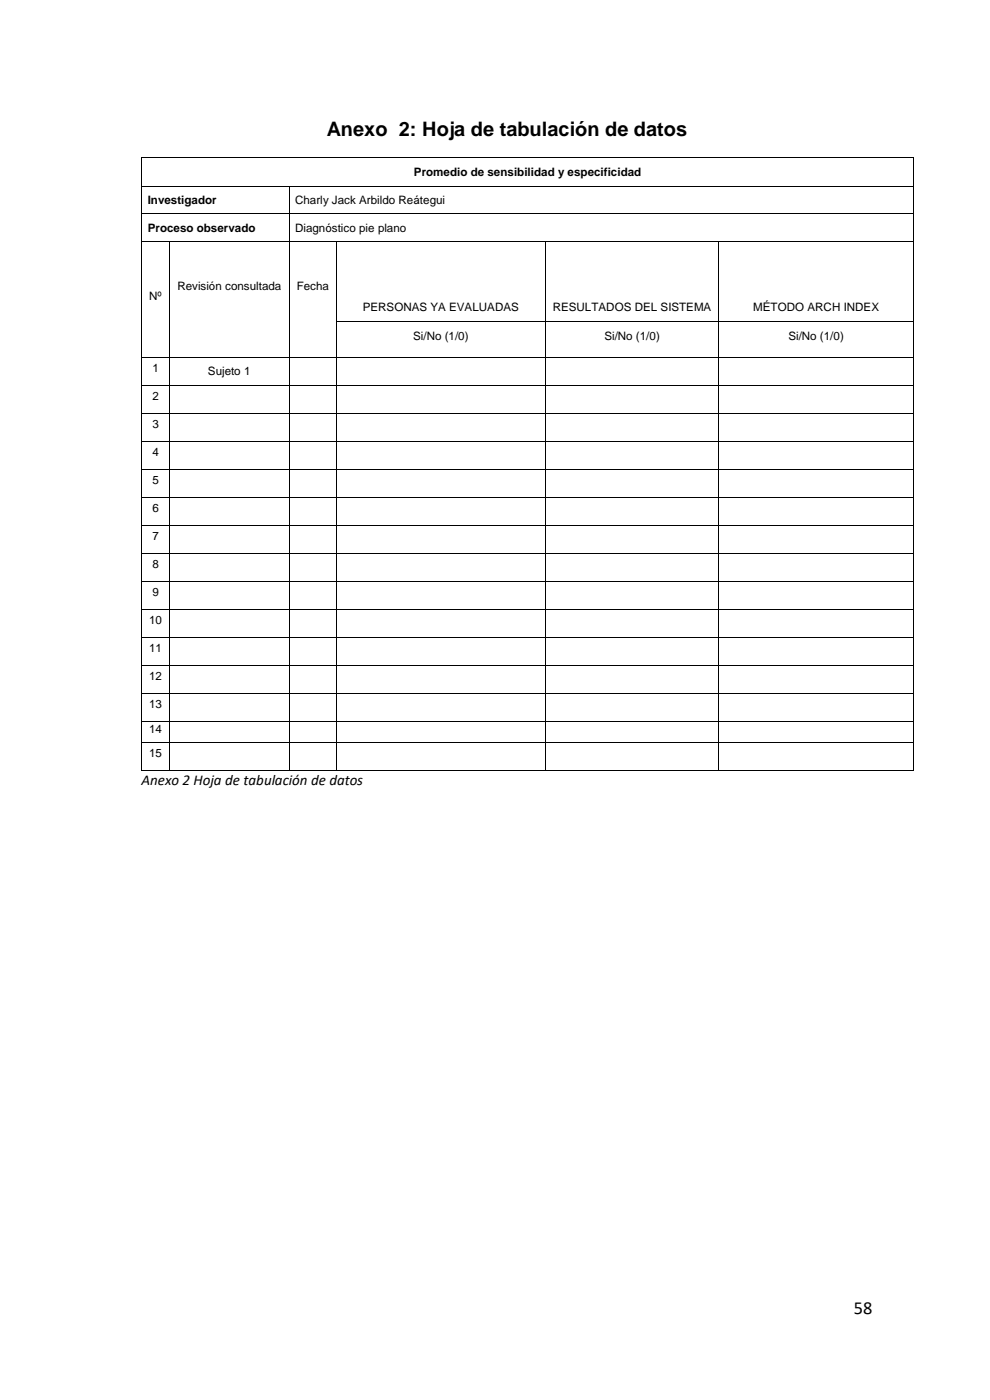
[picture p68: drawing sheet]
<svg xmlns="http://www.w3.org/2000/svg" width="210mm" height="297mm" viewBox="0 0 210 297" stroke-linecap="round" stroke-linejoin="round" font-family="sans-serif">
<defs><g id="words">
<text font-size="4.2" x="69.3" y="29">Anexo 2: Hoja de tabulación de datos</text>
<text font-size="3.9" x="181.1" y="278.7">58</text>
<text font-size="3.2" x="30" y="166.6">Anexo 2 Hoja de tabulación de datos</text>
<g font-size="2.5">
<text x="87.8" y="37.3">Promedio de sensibilidad y especificidad</text>
<text x="31.3" y="43.2">Investigador</text>
<text x="62.6" y="43.3">Charly Jack Arbildo Reátegui</text>
<text x="31.3" y="49.2">Proceso observado</text>
<text x="62.6" y="49.2">Diagnóstico pie plano</text>
<text x="31.7" y="63.7">Nº</text>
<text x="37.6" y="61.6">Revisión consultada</text>
<text x="63" y="61.6">Fecha</text>
<text x="76.9" y="66">PERSONAS YA EVALUADAS</text>
<text x="117.2" y="66">RESULTADOS DEL SISTEMA</text>
<text x="159.8" y="66">MÉTODO ARCH INDEX</text>
<text x="87.6" y="72.1">Si/No (1/0)</text>
<text x="128.2" y="72.1">Si/No (1/0)</text>
<text x="167.3" y="72.1">Si/No (1/0)</text>
<text x="32.4" y="78.9">1</text>
<text x="44.1" y="79.6">Sujeto 1</text>
<text x="32.4" y="84.8">2</text>
<text x="32.4" y="90.8">3</text>
<text x="32.4" y="96.7">4</text>
<text x="32.4" y="102.7">5</text>
<text x="32.4" y="108.6">6</text>
<text x="32.4" y="114.5">7</text>
<text x="32.4" y="120.5">8</text>
<text x="32.4" y="126.4">9</text>
<text x="31.6" y="132.4">10</text>
<text x="31.6" y="138.3">11</text>
<text x="31.6" y="144.2">12</text>
<text x="31.6" y="150.2">13</text>
<text x="31.6" y="155.4">14</text>
<text x="31.6" y="160.6">15</text>
</g>
</g></defs>
<g fill="#000">
<path d="M30 33.4h.2v.2h-.2z" fill-rule="evenodd"/>
<path d="M30 33.4h.2v.2h-.2z" fill-rule="evenodd"/>
<path d="M30 39.4h.2v.1h-.2z" fill-rule="evenodd"/>
<path d="M61.3 39.4h.2v.1h-.2z" fill-rule="evenodd"/>
<path d="M193.8 33.4h.2v.2h-.2z" fill-rule="evenodd"/>
<path d="M193.8 33.4h.2v.2h-.2z" fill-rule="evenodd"/>
<path d="M193.8 39.4h.2v.1h-.2z" fill-rule="evenodd"/>
<path d="M30 45.3h.2v.2h-.2z" fill-rule="evenodd"/>
<path d="M30 51.2h.2v.2h-.2z" fill-rule="evenodd"/>
<path d="M35.9 51.2h.1v.2h-.1z" fill-rule="evenodd"/>
<path d="M61.3 45.3h.2v.2h-.2z" fill-rule="evenodd"/>
<path d="M61.3 51.2h.2v.2h-.2z" fill-rule="evenodd"/>
<path d="M71.3 51.2h.2v.2h-.2z" fill-rule="evenodd"/>
<path d="M115.7 51.2h.1v.2h-.1z" fill-rule="evenodd"/>
<path d="M152.4 51.2h.2v.2h-.2z" fill-rule="evenodd"/>
<path d="M193.8 45.3h.2v.2h-.2z" fill-rule="evenodd"/>
<path d="M193.8 51.2h.2v.2h-.2z" fill-rule="evenodd"/>
<path d="M30 68h.2v.2h-.2z" fill-rule="evenodd"/>
<path d="M35.9 68h.1v.2h-.1z" fill-rule="evenodd"/>
<path d="M61.3 68h.2v.2h-.2z" fill-rule="evenodd"/>
<path d="M71.3 68h.2v.2h-.2z" fill-rule="evenodd"/>
<path d="M115.7 68h.1v.2h-.1z" fill-rule="evenodd"/>
<path d="M152.4 68h.2v.2h-.2z" fill-rule="evenodd"/>
<path d="M193.8 68h.2v.2h-.2z" fill-rule="evenodd"/>
</g>
<g fill="none" stroke="#000" stroke-width=".21">
<path d="M30.1 33.6v5.8M30.1 39.5v5.8M30.2 33.5h163.6M30.2 39.5h31.1M61.4 39.5v5.8M61.5 39.5h132.3M193.9 33.6v5.8M193.9 39.5v5.8M30.1 45.5v5.7M30.1 51.4v16.6M30.2 45.4h31.1M30.2 51.3h5.7"/>
<path d="M35.9 51.4v16.6M36 51.3h25.3M61.4 45.5v5.7M61.4 51.4v16.6M61.5 45.4h132.3M61.5 51.3h9.8M71.4 51.4v16.6M71.5 51.3h44.2M115.8 51.4v16.6M115.8 51.3h36.6M152.5 51.4v16.6M152.6 51.3h41.2"/>
<path d="M193.9 45.5v5.7M193.9 51.4v16.6M30.1 68.2v7.5M35.9 68.2v7.5M61.4 68.2v7.5M71.4 68.2v7.5M71.5 68.1h44.2M115.8 68.2v7.5M115.8 68.1h36.6M152.5 68.2v7.5M152.6 68.1h41.2M193.9 68.2v7.5"/>
</g>
<g fill="#fff">
<path d="M30.2 75.9h5.7v5.7h-5.7z" fill-rule="evenodd"/>
<path d="M31.3 76.6h3.4v4.3h-3.4z" fill-rule="evenodd"/>
</g>
<g fill="#000">
<path d="M30 75.7h.2v.2h-.2z" fill-rule="evenodd"/>
<path d="M35.9 75.7h.1v.2h-.1z" fill-rule="evenodd"/>
<path d="M61.3 75.7h.2v.2h-.2z" fill-rule="evenodd"/>
<path d="M71.3 75.7h.2v.2h-.2z" fill-rule="evenodd"/>
<path d="M115.7 75.7h.1v.2h-.1z" fill-rule="evenodd"/>
<path d="M152.4 75.7h.2v.2h-.2z" fill-rule="evenodd"/>
<path d="M193.8 75.7h.2v.2h-.2z" fill-rule="evenodd"/>
</g>
<g fill="none" stroke="#000" stroke-width=".21">
<path d="M30.1 75.9v5.7M30.2 75.8h5.7M35.9 75.9v5.7M36 75.8h25.3M61.4 75.9v5.7M61.5 75.8h9.8M71.4 75.9v5.7M71.5 75.8h44.2M115.8 75.9v5.7M115.8 75.8h36.6M152.5 75.9v5.7M152.6 75.8h41.2"/>
<path d="M193.9 75.9v5.7"/>
</g>
<g fill="#fff">
<path d="M30.2 81.8h5.7v5.8h-5.7z" fill-rule="evenodd"/>
<path d="M31.3 82.6h3.4v4.2h-3.4z" fill-rule="evenodd"/>
</g>
<g fill="#000">
<path d="M30 81.6h.2v.2h-.2z" fill-rule="evenodd"/>
<path d="M35.9 81.6h.1v.2h-.1z" fill-rule="evenodd"/>
<path d="M61.3 81.6h.2v.2h-.2z" fill-rule="evenodd"/>
<path d="M71.3 81.6h.2v.2h-.2z" fill-rule="evenodd"/>
<path d="M115.7 81.6h.1v.2h-.1z" fill-rule="evenodd"/>
<path d="M152.4 81.6h.2v.2h-.2z" fill-rule="evenodd"/>
<path d="M193.8 81.6h.2v.2h-.2z" fill-rule="evenodd"/>
</g>
<g fill="none" stroke="#000" stroke-width=".21">
<path d="M30.1 81.8v5.8M30.2 81.7h5.7M35.9 81.8v5.8M36 81.7h25.3M61.4 81.8v5.8M61.5 81.7h9.8M71.4 81.8v5.8M71.5 81.7h44.2M115.8 81.8v5.8M115.8 81.7h36.6M152.5 81.8v5.8M152.6 81.7h41.2"/>
<path d="M193.9 81.8v5.8"/>
</g>
<g fill="#fff">
<path d="M30.2 87.8h5.7v5.7h-5.7z" fill-rule="evenodd"/>
<path d="M31.3 88.5h3.4v4.3h-3.4z" fill-rule="evenodd"/>
</g>
<g fill="#000">
<path d="M30 87.6h.2v.2h-.2z" fill-rule="evenodd"/>
<path d="M35.9 87.6h.1v.2h-.1z" fill-rule="evenodd"/>
<path d="M61.3 87.6h.2v.2h-.2z" fill-rule="evenodd"/>
<path d="M71.3 87.6h.2v.2h-.2z" fill-rule="evenodd"/>
<path d="M115.7 87.6h.1v.2h-.1z" fill-rule="evenodd"/>
<path d="M152.4 87.6h.2v.2h-.2z" fill-rule="evenodd"/>
<path d="M193.8 87.6h.2v.2h-.2z" fill-rule="evenodd"/>
</g>
<g fill="none" stroke="#000" stroke-width=".21">
<path d="M30.1 87.8v5.7M30.2 87.7h5.7M35.9 87.8v5.7M36 87.7h25.3M61.4 87.8v5.7M61.5 87.7h9.8M71.4 87.8v5.7M71.5 87.7h44.2M115.8 87.8v5.7M115.8 87.7h36.6M152.5 87.8v5.7M152.6 87.7h41.2"/>
<path d="M193.9 87.8v5.7"/>
</g>
<g fill="#fff">
<path d="M30.2 93.7h5.7v5.8h-5.7z" fill-rule="evenodd"/>
<path d="M31.3 94.5h3.4v4.2h-3.4z" fill-rule="evenodd"/>
</g>
<g fill="#000">
<path d="M30 93.5h.2v.2h-.2z" fill-rule="evenodd"/>
<path d="M35.9 93.5h.1v.2h-.1z" fill-rule="evenodd"/>
<path d="M61.3 93.5h.2v.2h-.2z" fill-rule="evenodd"/>
<path d="M71.3 93.5h.2v.2h-.2z" fill-rule="evenodd"/>
<path d="M115.7 93.5h.1v.2h-.1z" fill-rule="evenodd"/>
<path d="M152.4 93.5h.2v.2h-.2z" fill-rule="evenodd"/>
<path d="M193.8 93.5h.2v.2h-.2z" fill-rule="evenodd"/>
</g>
<g fill="none" stroke="#000" stroke-width=".21">
<path d="M30.1 93.7v5.8M30.2 93.6h5.7M35.9 93.7v5.8M36 93.6h25.3M61.4 93.7v5.8M61.5 93.6h9.8M71.4 93.7v5.8M71.5 93.6h44.2M115.8 93.7v5.8M115.8 93.6h36.6M152.5 93.7v5.8M152.6 93.6h41.2"/>
<path d="M193.9 93.7v5.8"/>
</g>
<g fill="#fff">
<path d="M30.2 99.7h5.7v5.7h-5.7z" fill-rule="evenodd"/>
<path d="M31.3 100.4h3.4v4.3h-3.4z" fill-rule="evenodd"/>
</g>
<g fill="#000">
<path d="M30 99.5h.2v.2h-.2z" fill-rule="evenodd"/>
<path d="M35.9 99.5h.1v.2h-.1z" fill-rule="evenodd"/>
<path d="M61.3 99.5h.2v.2h-.2z" fill-rule="evenodd"/>
<path d="M71.3 99.5h.2v.2h-.2z" fill-rule="evenodd"/>
<path d="M115.7 99.5h.1v.2h-.1z" fill-rule="evenodd"/>
<path d="M152.4 99.5h.2v.2h-.2z" fill-rule="evenodd"/>
<path d="M193.8 99.5h.2v.2h-.2z" fill-rule="evenodd"/>
</g>
<g fill="none" stroke="#000" stroke-width=".21">
<path d="M30.1 99.7v5.7M30.2 99.6h5.7M35.9 99.7v5.7M36 99.6h25.3M61.4 99.7v5.7M61.5 99.6h9.8M71.4 99.7v5.7M71.5 99.6h44.2M115.8 99.7v5.7M115.8 99.6h36.6M152.5 99.7v5.7M152.6 99.6h41.2"/>
<path d="M193.9 99.7v5.7"/>
</g>
<g fill="#fff">
<path d="M30.2 105.6h5.7v5.8h-5.7z" fill-rule="evenodd"/>
<path d="M31.3 106.4h3.4v4.2h-3.4z" fill-rule="evenodd"/>
</g>
<g fill="#000">
<path d="M30 105.4h.2v.2h-.2z" fill-rule="evenodd"/>
<path d="M35.9 105.4h.1v.2h-.1z" fill-rule="evenodd"/>
<path d="M61.3 105.4h.2v.2h-.2z" fill-rule="evenodd"/>
<path d="M71.3 105.4h.2v.2h-.2z" fill-rule="evenodd"/>
<path d="M115.7 105.4h.1v.2h-.1z" fill-rule="evenodd"/>
<path d="M152.4 105.4h.2v.2h-.2z" fill-rule="evenodd"/>
<path d="M193.8 105.4h.2v.2h-.2z" fill-rule="evenodd"/>
</g>
<g fill="none" stroke="#000" stroke-width=".21">
<path d="M30.1 105.6v5.8M30.2 105.5h5.7M35.9 105.6v5.8M36 105.5h25.3M61.4 105.6v5.8M61.5 105.5h9.8M71.4 105.6v5.8M71.5 105.5h44.2M115.8 105.6v5.8M115.8 105.5h36.6M152.5 105.6v5.8M152.6 105.5h41.2"/>
<path d="M193.9 105.6v5.8"/>
</g>
<g fill="#fff">
<path d="M30.2 111.6h5.7v5.7h-5.7z" fill-rule="evenodd"/>
<path d="M31.3 112.3h3.4v4.3h-3.4z" fill-rule="evenodd"/>
</g>
<g fill="#000">
<path d="M30 111.4h.2v.1h-.2z" fill-rule="evenodd"/>
<path d="M35.9 111.4h.1v.1h-.1z" fill-rule="evenodd"/>
<path d="M61.3 111.4h.2v.1h-.2z" fill-rule="evenodd"/>
<path d="M71.3 111.4h.2v.1h-.2z" fill-rule="evenodd"/>
<path d="M115.7 111.4h.1v.1h-.1z" fill-rule="evenodd"/>
<path d="M152.4 111.4h.2v.1h-.2z" fill-rule="evenodd"/>
<path d="M193.8 111.4h.2v.1h-.2z" fill-rule="evenodd"/>
</g>
<g fill="none" stroke="#000" stroke-width=".21">
<path d="M30.1 111.5v5.8M30.2 111.4h5.7M35.9 111.5v5.8M36 111.4h25.3M61.4 111.5v5.8M61.5 111.4h9.8M71.4 111.5v5.8M71.5 111.4h44.2M115.8 111.5v5.8M115.8 111.4h36.6M152.5 111.5v5.8M152.6 111.4h41.2"/>
<path d="M193.9 111.5v5.8"/>
</g>
<g fill="#fff">
<path d="M30.2 117.5h5.7v5.7h-5.7z" fill-rule="evenodd"/>
<path d="M31.3 118.3h3.4v4.2h-3.4z" fill-rule="evenodd"/>
</g>
<g fill="#000">
<path d="M30 117.3h.2v.2h-.2z" fill-rule="evenodd"/>
<path d="M35.9 117.3h.1v.2h-.1z" fill-rule="evenodd"/>
<path d="M61.3 117.3h.2v.2h-.2z" fill-rule="evenodd"/>
<path d="M71.3 117.3h.2v.2h-.2z" fill-rule="evenodd"/>
<path d="M115.7 117.3h.1v.2h-.1z" fill-rule="evenodd"/>
<path d="M152.4 117.3h.2v.2h-.2z" fill-rule="evenodd"/>
<path d="M193.8 117.3h.2v.2h-.2z" fill-rule="evenodd"/>
</g>
<g fill="none" stroke="#000" stroke-width=".21">
<path d="M30.1 117.5v5.7M30.2 117.4h5.7M35.9 117.5v5.7M36 117.4h25.3M61.4 117.5v5.7M61.5 117.4h9.8M71.4 117.5v5.7M71.5 117.4h44.2M115.8 117.5v5.7M115.8 117.4h36.6M152.5 117.5v5.7M152.6 117.4h41.2"/>
<path d="M193.9 117.5v5.7"/>
</g>
<g fill="#fff">
<path d="M30.2 123.4h5.7v5.8h-5.7z" fill-rule="evenodd"/>
<path d="M31.3 124.2h3.4v4.3h-3.4z" fill-rule="evenodd"/>
</g>
<g fill="#000">
<path d="M30 123.2h.2v.2h-.2z" fill-rule="evenodd"/>
<path d="M35.9 123.2h.1v.2h-.1z" fill-rule="evenodd"/>
<path d="M61.3 123.2h.2v.2h-.2z" fill-rule="evenodd"/>
<path d="M71.3 123.2h.2v.2h-.2z" fill-rule="evenodd"/>
<path d="M115.7 123.2h.1v.2h-.1z" fill-rule="evenodd"/>
<path d="M152.4 123.2h.2v.2h-.2z" fill-rule="evenodd"/>
<path d="M193.8 123.2h.2v.2h-.2z" fill-rule="evenodd"/>
</g>
<g fill="none" stroke="#000" stroke-width=".21">
<path d="M30.1 123.4v5.8M30.2 123.3h5.7M35.9 123.4v5.8M36 123.3h25.3M61.4 123.4v5.8M61.5 123.3h9.8M71.4 123.4v5.8M71.5 123.3h44.2M115.8 123.4v5.8M115.8 123.3h36.6M152.5 123.4v5.8M152.6 123.3h41.2"/>
<path d="M193.9 123.4v5.8"/>
</g>
<g fill="#fff">
<path d="M30.2 129.4h5.7v5.7h-5.7z" fill-rule="evenodd"/>
<path d="M31.3 130.2h3.4v4.2h-3.4z" fill-rule="evenodd"/>
</g>
<g fill="#000">
<path d="M30 129.2h.2v.2h-.2z" fill-rule="evenodd"/>
<path d="M35.9 129.2h.1v.2h-.1z" fill-rule="evenodd"/>
<path d="M61.3 129.2h.2v.2h-.2z" fill-rule="evenodd"/>
<path d="M71.3 129.2h.2v.2h-.2z" fill-rule="evenodd"/>
<path d="M115.7 129.2h.1v.2h-.1z" fill-rule="evenodd"/>
<path d="M152.4 129.2h.2v.2h-.2z" fill-rule="evenodd"/>
<path d="M193.8 129.2h.2v.2h-.2z" fill-rule="evenodd"/>
</g>
<g fill="none" stroke="#000" stroke-width=".21">
<path d="M30.1 129.4v5.7M30.2 129.3h5.7M35.9 129.4v5.7M36 129.3h25.3M61.4 129.4v5.7M61.5 129.3h9.8M71.4 129.4v5.7M71.5 129.3h44.2M115.8 129.4v5.7M115.8 129.3h36.6M152.5 129.4v5.7M152.6 129.3h41.2"/>
<path d="M193.9 129.4v5.7"/>
</g>
<g fill="#fff">
<path d="M30.2 135.3h5.7v5.8h-5.7z" fill-rule="evenodd"/>
<path d="M31.3 136.1h3.4v4.3h-3.4z" fill-rule="evenodd"/>
</g>
<g fill="#000">
<path d="M30 135.1h.2v.2h-.2z" fill-rule="evenodd"/>
<path d="M35.9 135.1h.1v.2h-.1z" fill-rule="evenodd"/>
<path d="M61.3 135.1h.2v.2h-.2z" fill-rule="evenodd"/>
<path d="M71.3 135.1h.2v.2h-.2z" fill-rule="evenodd"/>
<path d="M115.7 135.1h.1v.2h-.1z" fill-rule="evenodd"/>
<path d="M152.4 135.1h.2v.2h-.2z" fill-rule="evenodd"/>
<path d="M193.8 135.1h.2v.2h-.2z" fill-rule="evenodd"/>
</g>
<g fill="none" stroke="#000" stroke-width=".21">
<path d="M30.1 135.3v5.8M30.2 135.2h5.7M35.9 135.3v5.8M36 135.2h25.3M61.4 135.3v5.8M61.5 135.2h9.8M71.4 135.3v5.8M71.5 135.2h44.2M115.8 135.3v5.8M115.8 135.2h36.6M152.5 135.3v5.8M152.6 135.2h41.2"/>
<path d="M193.9 135.3v5.8"/>
</g>
<g fill="#fff">
<path d="M30.2 141.3h5.7v5.7h-5.7z" fill-rule="evenodd"/>
<path d="M31.3 142h3.4v4.3h-3.4z" fill-rule="evenodd"/>
</g>
<g fill="#000">
<path d="M30 141.1h.2v.2h-.2z" fill-rule="evenodd"/>
<path d="M35.9 141.1h.1v.2h-.1z" fill-rule="evenodd"/>
<path d="M61.3 141.1h.2v.2h-.2z" fill-rule="evenodd"/>
<path d="M71.3 141.1h.2v.2h-.2z" fill-rule="evenodd"/>
<path d="M115.7 141.1h.1v.2h-.1z" fill-rule="evenodd"/>
<path d="M152.4 141.1h.2v.2h-.2z" fill-rule="evenodd"/>
<path d="M193.8 141.1h.2v.2h-.2z" fill-rule="evenodd"/>
</g>
<g fill="none" stroke="#000" stroke-width=".21">
<path d="M30.1 141.3v5.7M30.2 141.2h5.7M35.9 141.3v5.7M36 141.2h25.3M61.4 141.3v5.7M61.5 141.2h9.8M71.4 141.3v5.7M71.5 141.2h44.2M115.8 141.3v5.7M115.8 141.2h36.6M152.5 141.3v5.7M152.6 141.2h41.2"/>
<path d="M193.9 141.3v5.7"/>
</g>
<g fill="#fff">
<path d="M30.2 147.2h5.7v5.8h-5.7z" fill-rule="evenodd"/>
<path d="M31.3 148h3.4v4.2h-3.4z" fill-rule="evenodd"/>
</g>
<g fill="#000">
<path d="M30 147h.2v.2h-.2z" fill-rule="evenodd"/>
<path d="M35.9 147h.1v.2h-.1z" fill-rule="evenodd"/>
<path d="M61.3 147h.2v.2h-.2z" fill-rule="evenodd"/>
<path d="M71.3 147h.2v.2h-.2z" fill-rule="evenodd"/>
<path d="M115.7 147h.1v.2h-.1z" fill-rule="evenodd"/>
<path d="M152.4 147h.2v.2h-.2z" fill-rule="evenodd"/>
<path d="M193.8 147h.2v.2h-.2z" fill-rule="evenodd"/>
</g>
<g fill="none" stroke="#000" stroke-width=".21">
<path d="M30.1 147.2v5.8M30.2 147.1h5.7M35.9 147.2v5.8M36 147.1h25.3M61.4 147.2v5.8M61.5 147.1h9.8M71.4 147.2v5.8M71.5 147.1h44.2M115.8 147.2v5.8M115.8 147.1h36.6M152.5 147.2v5.8M152.6 147.1h41.2"/>
<path d="M193.9 147.2v5.8"/>
</g>
<g fill="#fff">
<path d="M30.2 153.2h5.7v4.2h-5.7z" fill-rule="evenodd"/>
<path d="M31.3 153.2h3.4v4.2h-3.4z" fill-rule="evenodd"/>
</g>
<g fill="#000">
<path d="M30 153h.2v.1h-.2z" fill-rule="evenodd"/>
<path d="M35.9 153h.1v.1h-.1z" fill-rule="evenodd"/>
<path d="M61.3 153h.2v.1h-.2z" fill-rule="evenodd"/>
<path d="M71.3 153h.2v.1h-.2z" fill-rule="evenodd"/>
<path d="M115.7 153h.1v.1h-.1z" fill-rule="evenodd"/>
<path d="M152.4 153h.2v.1h-.2z" fill-rule="evenodd"/>
<path d="M193.8 153h.2v.1h-.2z" fill-rule="evenodd"/>
</g>
<g fill="none" stroke="#000" stroke-width=".21">
<path d="M30.1 153.1v4.3M30.2 153.1h5.7M35.9 153.1v4.3M36 153.1h25.3M61.4 153.1v4.3M61.5 153.1h9.8M71.4 153.1v4.3M71.5 153.1h44.2M115.8 153.1v4.3M115.8 153.1h36.6M152.5 153.1v4.3M152.6 153.1h41.2"/>
<path d="M193.9 153.1v4.3"/>
</g>
<g fill="#fff">
<path d="M30.2 157.6h5.7v5.8h-5.7z" fill-rule="evenodd"/>
<path d="M31.3 158.4h3.4v4.2h-3.4z" fill-rule="evenodd"/>
</g>
<g fill="#000">
<path d="M30 157.4h.2v.2h-.2z" fill-rule="evenodd"/>
<path d="M35.9 157.4h.1v.2h-.1z" fill-rule="evenodd"/>
<path d="M61.3 157.4h.2v.2h-.2z" fill-rule="evenodd"/>
<path d="M71.3 157.4h.2v.2h-.2z" fill-rule="evenodd"/>
<path d="M115.7 157.4h.1v.2h-.1z" fill-rule="evenodd"/>
<path d="M152.4 157.4h.2v.2h-.2z" fill-rule="evenodd"/>
<path d="M193.8 157.4h.2v.2h-.2z" fill-rule="evenodd"/>
<path d="M30 163.4h.2v.2h-.2z" fill-rule="evenodd"/>
<path d="M30 163.4h.2v.2h-.2z" fill-rule="evenodd"/>
<path d="M35.9 163.4h.1v.2h-.1z" fill-rule="evenodd"/>
<path d="M61.3 163.4h.2v.2h-.2z" fill-rule="evenodd"/>
<path d="M71.3 163.4h.2v.2h-.2z" fill-rule="evenodd"/>
<path d="M115.7 163.4h.1v.2h-.1z" fill-rule="evenodd"/>
<path d="M152.4 163.4h.2v.2h-.2z" fill-rule="evenodd"/>
<path d="M193.8 163.4h.2v.2h-.2z" fill-rule="evenodd"/>
<path d="M193.8 163.4h.2v.2h-.2z" fill-rule="evenodd"/>
</g>
<g fill="none" stroke="#000" stroke-width=".21">
<path d="M30.1 157.6v5.8M30.2 157.5h5.7M35.9 157.6v5.8M36 157.5h25.3M61.4 157.6v5.8M61.5 157.5h9.8M71.4 157.6v5.8M71.5 157.5h44.2M115.8 157.6v5.8M115.8 157.5h36.6M152.5 157.6v5.8M152.6 157.5h41.2"/>
<path d="M193.9 157.6v5.8M30.2 163.5h5.7M36 163.5h25.3M61.5 163.5h9.8M71.5 163.5h44.2M115.8 163.5h36.6M152.6 163.5h41.2"/>
</g>
<use href="#words"/>
</svg>
